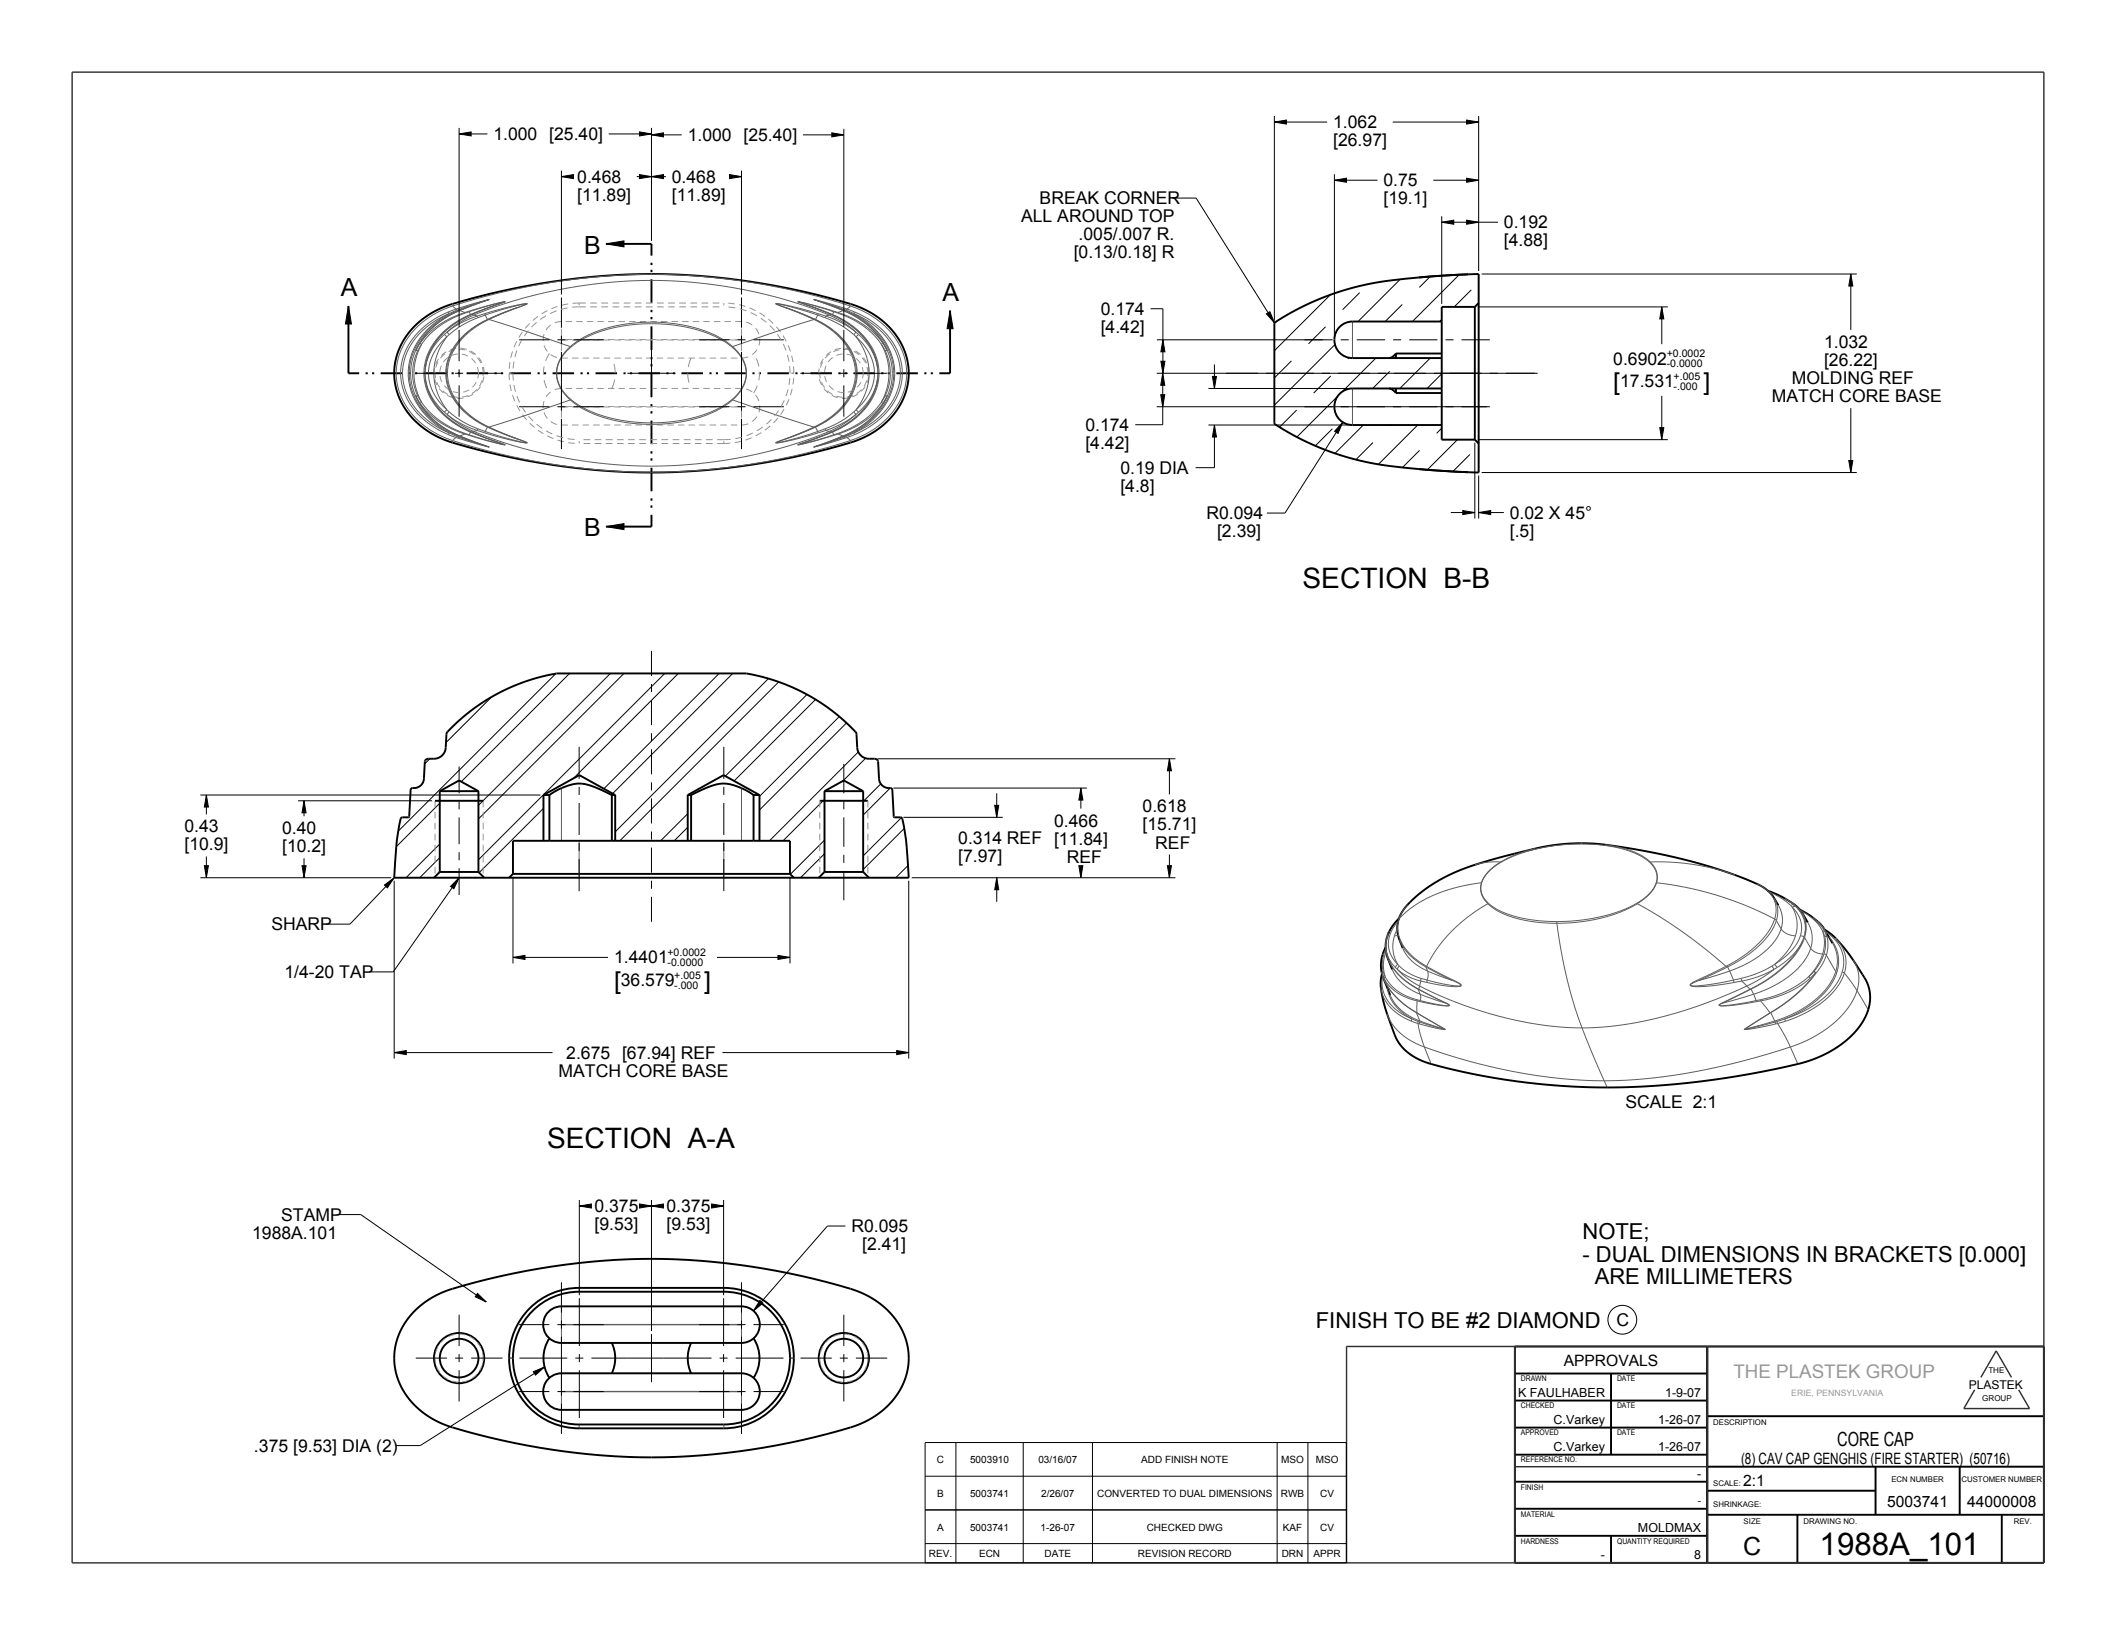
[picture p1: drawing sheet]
<svg xmlns="http://www.w3.org/2000/svg" width="559mm" height="432mm" viewBox="0 0 559 432" stroke-linecap="round" stroke-linejoin="round" font-family="sans-serif">
<defs><g id="words">
<text font-size="8.3" x="480.5" y="410.8">1988A_101</text>
<g font-size="7.4">
<text x="344" y="155.3">SECTION B-B</text>
<text x="144.5" y="303.2">SECTION A-A</text>
</g>
<g font-size="6.6">
<text x="154.3" y="66.9">B</text>
<text x="90" y="78.3">A</text>
<text x="248.9" y="79.5">A</text>
<text x="154.3" y="141.6">B</text>
<text x="460.4" y="410.8">C</text>
</g>
<g font-size="6.5">
<text x="426" y="103">[</text>
<text x="449.8" y="103">]</text>
<text x="162.1" y="261.1">[</text>
<text x="185.9" y="261.1">]</text>
</g>
<g font-size="5.8">
<text x="417.9" y="327.2">NOTE;</text>
<text x="417.9" y="333.2">- DUAL DIMENSIONS IN BRACKETS [0.000]</text>
<text x="421.1" y="339.1">ARE MILLIMETERS</text>
<text x="347.5" y="350.7">FINISH TO BE #2 DIAMOND</text>
</g>
<text font-size="5.2" x="485.2" y="381.8">CORE CAP</text>
<text font-size="5" fill="#989898" x="457.8" y="364">THE PLASTEK GROUP</text>
<g font-size="4.6">
<text x="352.1" y="33.8">1.062</text>
<text x="130.3" y="37">1.000 [25.40]</text>
<text x="181.6" y="37.2">1.000 [25.40]</text>
<text x="352.1" y="38.6">[26.97]</text>
<text x="152.4" y="48.2">0.468</text>
<text x="152.4" y="53">[11.89]</text>
<text x="177.4" y="48.2">0.468</text>
<text x="177.4" y="53">[11.89]</text>
<text x="274.5" y="53.9">BREAK CORNER</text>
<text x="365.4" y="49.2">0.75</text>
<text x="365.4" y="54">[19.1]</text>
<text x="269.7" y="58.7">ALL AROUND TOP</text>
<text x="284.8" y="63.4">.005/.007 R.</text>
<text x="397.2" y="60.3">0.192</text>
<text x="397.2" y="65">[4.88]</text>
<text x="283.6" y="68.2">[0.13/0.18] R</text>
<text x="290.7" y="83.1">0.174</text>
<text x="290.7" y="87.9">[4.42]</text>
<text x="481.7" y="91.9">1.032</text>
<text x="426" y="96.3">0.6902</text>
<text x="473.2" y="101.4">MOLDING REF</text>
<text x="481.7" y="96.7">[26.22]</text>
<text x="427.9" y="102.3">17.531</text>
<text x="467.9" y="106.2">MATCH CORE BASE</text>
<text x="286.6" y="113.8">0.174</text>
<text x="286.6" y="118.5">[4.42]</text>
<text x="295.9" y="125.1">0.19 DIA</text>
<text x="295.9" y="129.9">[4.8]</text>
<text x="318.6" y="137.1">R0.094</text>
<text x="398.7" y="137">0.02 X 45°</text>
<text x="321.4" y="141.9">[2.39]</text>
<text x="398.7" y="141.7">[.5]</text>
<text x="301.8" y="214.6">0.618</text>
<text x="48.7" y="219.8">0.43</text>
<text x="74.5" y="220.3">0.40</text>
<text x="278.4" y="218.3">0.466</text>
<text x="301.8" y="219.3">[15.71]</text>
<text x="48.7" y="224.6">[10.9]</text>
<text x="74.5" y="225.1">[10.2]</text>
<text x="253.1" y="222.9">0.314 REF [11.84]</text>
<text x="253.1" y="227.6">[7.97]</text>
<text x="281.7" y="227.8">REF</text>
<text x="305.1" y="224.1">REF</text>
<text x="71.7" y="245.6">SHARP</text>
<text x="162.1" y="254.4">1.4401</text>
<text x="75.1" y="258.3">1/4-20 TAP</text>
<text x="164" y="260.5">36.579</text>
<text x="149.5" y="279.6">2.675 [67.94] REF</text>
<text x="147.5" y="284.3">MATCH CORE BASE</text>
<text x="429.2" y="292.6">SCALE 2:1</text>
<text x="74.3" y="322.4">STAMP</text>
<text x="157" y="320.1">0.375</text>
<text x="176" y="320.1">0.375</text>
<text x="66.6" y="327.1">1988A.101</text>
<text x="157" y="324.9">[9.53]</text>
<text x="176" y="324.9">[9.53]</text>
<text x="224.9" y="325.4">R0.095</text>
<text x="227.7" y="330.1">[2.41]</text>
<text x="426.9" y="350.1">C</text>
<text x="67.1" y="383.4">.375 [9.53] DIA (2)</text>
</g>
<g font-size="4.1">
<text x="412.9" y="360.8">APPROVALS</text>
<text x="459.8" y="386.7">(8) CAV CAP GENGHIS (FIRE STARTER) (50716)</text>
<text x="460.4" y="392.5">2:1</text>
<text x="498.4" y="398.1">5003741</text>
<text x="519.5" y="398.1">44000008</text>
</g>
<g font-size="3.3">
<text x="400.9" y="368.9">K FAULHABER</text>
<text x="439.7" y="368.9">1-9-07</text>
<text x="410.3" y="376">C.Varkey</text>
<text x="437.9" y="376">1-26-07</text>
<text x="410.3" y="383.1">C.Varkey</text>
<text x="437.9" y="383.1">1-26-07</text>
<text x="448.2" y="390.3">-</text>
<text x="432.6" y="404.6">MOLDMAX</text>
<text x="422.8" y="411.7">-</text>
<text x="447.4" y="411.7">8</text>
</g>
<text font-size="3.2" x="519.9" y="366.7">PLASTEK</text>
<g font-size="2.8">
<text x="440.2" y="94.4">+0.0002</text>
<text x="440.2" y="96.9">-0.0000</text>
<text x="442" y="100.4">+.005</text>
<text x="442" y="103">-.000</text>
<text x="176.3" y="252.5">+0.0002</text>
<text x="176.3" y="255.1">-0.0000</text>
<text x="178.1" y="258.6">+.005</text>
<text x="178.1" y="261.1">-.000</text>
</g>
<g font-size="2.6">
<text x="247.4" y="386.4">C</text>
<text x="256.2" y="386.4">5003910</text>
<text x="274.2" y="386.4">03/16/07</text>
<text x="301.4" y="386.4">ADD FINISH NOTE</text>
<text x="338.3" y="386.4">MSO</text>
<text x="347.5" y="386.4">MSO</text>
<text x="247.5" y="395.3">B</text>
<text x="256.2" y="395.3">5003741</text>
<text x="275" y="395.3">2/26/07</text>
<text x="289.8" y="395.3">CONVERTED TO DUAL DIMENSIONS</text>
<text x="338.3" y="395.3">RWB</text>
<text x="348.6" y="395.3">CV</text>
<text x="448.4" y="397.2">-</text>
<text x="247.5" y="404.2">A</text>
<text x="256.2" y="404.2">5003741</text>
<text x="274.8" y="404.2">1-26-07</text>
<text x="302.8" y="404.2">CHECKED DWG</text>
<text x="338.8" y="404.2">KAF</text>
<text x="348.6" y="404.2">CV</text>
<text x="245.3" y="411.2">REV.</text>
<text x="258.5" y="411.2">ECN</text>
<text x="275.8" y="411.2">DATE</text>
<text x="300.5" y="411.2">REVISION RECORD</text>
<text x="338.5" y="411.2">DRN</text>
<text x="346.9" y="411.2">APPR</text>
</g>
<text font-size="2.3" fill="#989898" x="473.1" y="368.7">ERIE, PENNSYLVANIA</text>
<g font-size="2.1">
<text x="401.6" y="364.8">DRAWN</text>
<text x="427" y="364.8">DATE</text>
<text x="525.1" y="362.6">THE</text>
<text x="401.6" y="372">CHECKED</text>
<text x="427" y="372">DATE</text>
<text x="523.5" y="370">GROUP</text>
<text x="452.4" y="376.4">DESCRIPTION</text>
<text x="401.6" y="379.1">APPROVED</text>
<text x="427" y="379.1">DATE</text>
<text x="401.6" y="386.2">REFERENCE NO.</text>
<text x="401.6" y="393.4">FINISH</text>
<text x="452.4" y="392.5">SCALE:</text>
<text x="499.5" y="391.3">ECN NUMBER</text>
<text x="518" y="391.3">CUSTOMER NUMBER</text>
<text x="401.6" y="400.5">MATERIAL</text>
<text x="452.4" y="398.1">SHRINKAGE:</text>
<text x="401.6" y="407.7">HARDNESS</text>
<text x="427" y="407.7">QUANTITY REQUIRED</text>
<text x="460.5" y="402.4">SIZE</text>
<text x="476.2" y="402.4">DRAWING NO.</text>
<text x="531.8" y="402.4">REV.</text>
</g>
</g></defs>
<g fill="#000">
<path d="M121.2 35.4l3.2-.6v1.1zM168.9 34.8l3.1 .6-3.1 .5zM172 35.6l3.2-.5v1zM219.7 35.1l3.1 .5-3.1 .5zM336.5 32.2l3.2-.5v1.1zM387.3 31.7l3.2 .5-3.2 .6zM148.3 46.6l3.1-.5v1.1zM168.9 46.1l3.1 .5-3.1 .6zM172 46.6l3.2-.5v1.1zM192.6 46.1l3.2 .5-3.2 .6zM352.4 47.6l3.2-.5v1zM380.7 58.7l3.2-.5v1z"/>
<path d="M387.3 58.2l3.2 .5-3.2 .5zM387.3 47.1l3.2 .5-3.2 .5zM160 64.4l4.8-.8v1.6zM488.8 72.4l.5 3.1h-1.1zM92 80.8l.8 4.8h-1.6zM250.9 82l.8 4.8h-1.6zM307.1 98.6l.5 3.2h-1.1zM307.1 89.7l.5 3.2h-1zM306.6 95.4h1l-.5 3.2zM334.4 82.9l.9-.6 1.3 3zM438.8 81.1l.6 3.1h-1.1zM306.5 104.2h1.1l-.5 3.2z"/>
<path d="M320.2 99.4h1l-.5 3.2zM320.7 112.2l.5 3.2h-1zM354.6 111.5l-1.3 3-.9-.6zM438.3 112.9h1.1l-.6 3.2zM160 139.1l4.8-.8v1.6zM386.3 134.8l3.2 .6-3.2 .5zM390.5 135.4l3.2-.6v1.1zM488.2 121.6h1.1l-.5 3.2zM54.5 210l.5 3.1h-1zM80.3 211.5l.5 3.2h-1zM262.7 212.7h1.1l-.6 3.2zM285.4 208.1l.6 3.2h-1.1z"/>
<path d="M308.8 200.4l.6 3.2h-1.1zM54 228.6h1l-.5 3.2zM79.8 228.6h1l-.5 3.2zM101.5 233.7l2.6-1.9-1.8 2.7zM121.2 231.8l-1.3 2.9-.9-.6zM263.2 231.8l.6 3.2h-1.1zM284.9 228.6h1.1l-.6 3.2zM308.3 228.6h1.1l-.6 3.2zM135.5 252.9l3.1-.6v1.1zM205.4 252.3l3.2 .6-3.2 .5zM104.1 278l3.2-.5v1zM236.8 277.5l3.2 .5-3.2 .5z"/>
<path d="M153 318.5l3.2-.5v1zM168.9 318l3.1 .5-3.1 .5zM172 318.5l3.2-.5v1zM187.9 318l3.2 .5-3.2 .5zM126.1 341.6l2.3 2.2-2.9-1.3zM200.7 343.5l.8 .7-2.5 2zM140.8 362.3l3-1.3-2.4 2.2z"/>
</g>
<g fill="none" stroke="#000" stroke-width=".26">
<path d="M121.2 35.4l3.2-.6v1.1zM121.2 33.8v52.5M121.2 35.4h7.5M160.8 35.4h11.2M168.9 34.8l3.1 .6-3.1 .5zM172 35.6l3.2-.5v1zM172 33.8v29.8M172 35.6h8M212.1 35.6h10.7M219.7 35.1l3.1 .5-3.1 .5zM222.8 34v52.3M336.5 32.2l3.2-.5v1.1z"/>
<path d="M336.5 30.7v54M336.5 32.2h14M367.8 32.2h22.7M387.3 31.7l3.2 .5-3.2 .6zM390.5 30.7v40.9M148.3 46.6l3.1-.5v1.1zM148.3 45.1v32.7M148.3 46.6h2.6M168.2 46.6h7.6M168.9 46.1l3.1 .5-3.1 .6zM172 46.6l3.2-.5v1.1zM192.6 46.1l3.2 .5-3.2 .6z"/>
<path d="M193.2 46.6h2.6M195.8 45.1v32.7M309.5 52.3h6.4l20.7 33M352.4 47.6l3.2-.5v1zM352.4 46v42.9M352.4 47.6h11.4M378.5 47.6h12M380.7 58.7l3.2-.5v1zM380.7 57.1v23.2M380.7 58.7h14.9M387.3 58.2l3.2 .5-3.2 .5zM387.3 47.1l3.2 .5-3.2 .5z"/>
<path d="M160 64.4l4.8-.8v1.6zM351.3 77.9l-14.8 14.7M369.8 73.8l-11.2 11.1M385.4 72.6l-12.4 12.3M391.3 72.4h99.1M488.8 72.4l.5 3.1h-1.1zM488.8 72.4v14.7M92 80.8l.8 4.8h-1.6zM250.9 82l.8 4.8h-1.6zM303.8 81.5h3.3v17.1M305.5 98.6h99.8M305.5 89.7h43.8"/>
<path d="M306.6 95.4h1l-.5 3.2zM307.1 98.6l.5 3.2h-1.1zM307.1 98.6v13.6h-7.3M307.1 89.7l.5 3.2h-1zM320.2 99.4h1l-.5 3.2zM320.7 96.2v6.4M334.4 82.9l.9-.6 1.3 3zM352.5 91l-16 16M363.3 94.6l-8.8 8.8M377.7 94.6l-8 8M390.3 81.1h50.1M438.8 81.1l.6 3.1h-1.1z"/>
<path d="M438.8 81.1v9.8M305.5 107.4h87.1M306.5 104.2h1.1l-.5 3.2zM319.1 112.2h37.3M319.1 102.6h37.3M320.7 112.2l.5 3.2h-1zM320.7 112.2v11.3h-5M353.2 104.7l-10.7 10.7M354.6 111.5l-1.3 3-.9-.6zM354.6 111.5l-15.3 24h-4.7M360 112.2l-7.5 7.5M374.4 112.2l-10.4 10.4"/>
<path d="M384.9 116.1l-8 8M389.5 116.9v20.1M390.3 116.1h50.1M438.3 112.9h1.1l-.6 3.2zM438.8 104.5v11.6M488.8 107.8v17M160 139.1l4.8-.8v1.6zM383.1 135.4h6.4M386.3 134.8l3.2 .6-3.2 .5zM390.5 135.4l3.2-.6v1.1zM390.5 135.4h6.6M390.5 125.6v11.4"/>
<path d="M391.3 124.8h99.1M488.2 121.6h1.1l-.5 3.2zM146.8 177.9l-41.7 41.6M150.4 177.9l-28.6 28.5M161.2 177.9l-34.9 34.8M164.8 177.9l-38.5 38.4M175.6 177.9l-49.3 49.2M179.1 177.9l-27.7 27.7M189.9 177.9l-30.4 30.4M193.5 177.9l-31.7 31.7M202.9 179.2l-40.4 40.5M129.8 184.1l-12 12"/>
<path d="M205.6 180.1l-41.9 42M213.1 183.4l-21.5 21.6M215.4 184.7l-21.5 21.5M221.6 189.2l-21 21.1M223.5 190.9l-22.9 23M226.7 198.6l-23.5 23.5M52.9 210h89.8M54.5 210l.5 3.1h-1zM54.5 210v5.1M78.7 211.5h35.4M80.3 211.5l.5 3.2h-1zM80.3 211.5v4.1"/>
<path d="M113.5 200.4l-1.3 1.3M116.1 212.1l-11.4 11.5M143.5 213.5l-17 17M181.6 214.9l-7.1 7.2M181.6 218.5l-3.5 3.6M217.7 211.1l-10.9 11M228.6 200.3l-6 6M231.7 200.4h78.7M232.6 207l-4.7 4.7M235.1 208.1l-7.2 7.2M235.9 208.1h51.1M238.1 215.9l-10.2 10.1"/>
<path d="M238.6 215.9h26.2M238.8 218.8l-10.9 10.8M262.7 212.7h1.1l-.6 3.2zM263.2 209.5v6.4M285.4 208.1l.6 3.2h-1.1zM285.4 208.1v5.4M308.8 200.4l.6 3.2h-1.1zM308.8 200.4v9.4M52.9 231.8h50.4M54 228.6h1l-.5 3.2zM54.5 226.2v5.6M79.8 228.6h1l-.5 3.2z"/>
<path d="M80.3 226.7v5.1M101.5 233.7l2.6-1.9-1.8 2.7zM104.1 232.6v47M104.1 231.8l-11.7 12.3h-6.3M116.1 222.9l-8.9 8.9M116.1 226.5l-5.3 5.3M121.2 231.8l-1.3 2.9-.9-.6zM121.2 231.8l-17.4 24.9h-6.3M135.5 231.6v22.8M208.6 231.6v22.8M217.7 221.9l-9 9M217.7 225.5l-6.3 6.3"/>
<path d="M239.8 228.6l-3.2 3.2M240 232.6v47M240.8 231.8h69.6M263.2 231.8l.6 3.2h-1.1zM263.2 231.8v6.4M284.9 228.6h1.1l-.6 3.2zM285.4 229.4v2.4M308.3 228.6h1.1l-.6 3.2zM308.8 225.7v6.1M135.5 252.9l3.1-.6v1.1zM135.5 252.9h25.1M189.3 252.9h19.3"/>
<path d="M205.4 252.3l3.2 .6-3.2 .5zM104.1 278l3.2-.5v1zM104.1 278h41.8M190.8 278h49.2M236.8 277.5l3.2 .5-3.2 .5zM153 318.5l3.2-.5v1zM153 316.9v25.2M153 318.5h2.4M168.9 318l3.1 .5-3.1 .5zM170.1 318.5h4.3M172 318.5l3.2-.5v1zM172 316.9v34.6"/>
<path d="M187.9 318l3.2 .5-3.2 .5zM189.2 318.5h1.9M191.1 316.9v25.2M88.9 320.8h6.4l33.1 23M223.3 323.8h-4.8l-19.5 22.4M126.1 341.6l2.3 2.2-2.9-1.3zM200.7 343.5l.8 .7-2.5 2zM140.8 362.3l3-1.3-2.4 2.2zM143.8 361l-32.8 20.8h-6.4M244.3 389.9h111.3M244.3 398.8v13.9h111.3v-31.7h-111.3v17.8h111.3M252.4 381v31.7"/>
<path d="M270.2 381v31.7M288.5 381v31.7M337.3 381v31.7M345.4 381v31.7M244.3 407.7h111.3"/>
<circle cx="428.4" cy="348.5" r="3.8"/>
</g>
<g fill="none" stroke="#000" stroke-width=".51">
<path d="M160 64.4h12v3.1M172 69.4v.6M172 71.3v.6M172 73.7v6.3M374.7 73.3a78.2 78.2 0 0 0-32.1 8.4l-4.7 2.7-1.4 1 .1 26.5a73.1 73.1 0 0 0 36.5 11.8l1.6 .2M387.8 72.5l-13.1 .8M387.8 72.5l2.7-.1v52.4l-2.7-.1M92 80.8v17.8h2.9M96.6 98.6h.5M98.3 98.6h.5M100.5 98.6h5.7M107.9 98.6h.6"/>
<path d="M109.6 86a23.7 23.7 0 0 1 9.9-5.7 177.7 177.7 0 0 1 107.5 .8 19.5 19.5 0 0 1 13 17.5 19.3 19.3 0 0 1-12.4 17.2 171.1 171.1 0 0 1-36.1 7.9 178.3 178.3 0 0 1-74.4-7.7 19.5 19.5 0 0 1-13-17.4 17.7 17.7 0 0 1 5.5-12.6zM109.6 98.6h.6M111.9 98.6h5.7M119.3 98.6h.5M121 98.6h.5M123.2 98.6h5.7M130.6 98.6h.6M132.3 98.6h.6M134.6 98.6h5.6M142 98.6h.5M143.7 98.6h.5M145.9 98.6h5.7"/>
<path d="M153.3 98.6h.6M155 98.6h.6M157.3 98.6h5.6M164.6 98.6h.6M166.4 98.6h.5M168.6 98.6h5.7M172 81.8v.7M172 83.7v.6M172 86.2v6.2M172 94.3v.6M172 96.1v.7M172 98.6v6.3"/>
<path d="M176 98.6h.6M177.7 98.6h.6M180 98.6h5.6M187.3 98.6h.6M189.1 98.6h.5M191.3 98.6h5.7M198.7 98.6h.6M200.4 98.6h.6M202.7 98.6h5.6M210 98.6h.6M211.7 98.6h.6M214 98.6h5.7"/>
<path d="M221.4 98.6h.6M223.1 98.6h.6M225.4 98.6h5.6M232.7 98.6h.6M234.4 98.6h.6M236.7 98.6h5.7M244.1 98.6h.6M245.8 98.6h.6M250.9 82v16.6h-2.8M389.5 81.1h-8.8v3.8h-23.5a4.8 4.8 0 0 0-4.8 4.8 4.8 4.8 0 0 0 4.8 4.9h23.5v8h-23.5a4.8 4.8 0 0 0-4.8 4.8 4.8 4.8 0 0 0 4.8 4.8h23.5v3.9h8.8M389.5 81.1v35M390.5 80l-1 1.1"/>
<path d="M172 106.7v.6M172 108.6v.6M172 111.1v6.2M172 119.2v.6M389.5 116.1l1 1M172 136v3.1h-12M172 121v.7M172 123.5v6.2M172 131.6v.6M172 133.5v.6M374.7 123.9l13.1 .8M119.6 191.8a51.6 51.6 0 0 1 27.4-13.9h50.1a50 50 0 0 1 29.1 15.8l.2 3.8a3.1 3.1 0 0 0 3.1 2.9h1.7l.6 .5 .4 4.9 .2 .9 1 1.1 1.9 .3 .3 .4 .4 7.2 2.1 .3a41.5 41.5 0 0 1 1.6 11.3l.3 4.5h-135.9a72.9 72.9 0 0 1 1.8-15.7l.3-.2h1.6l.2-.2 .5-7.2 .3-.4 1.8-.3 1.1-1.1 .2-.9 .4-4.9 .6-.5h1.7a3.1 3.1 0 0 0 3.1-2.9l.3-3.9z"/>
<path d="M114.9 211.5h12.7M116.1 208.9v21.4M116.1 208.9l5.1-2.8 5.1 2.8M116.1 208.9h10.2M126.3 208.9v21.4M143.5 210v12.1M143.5 210l9.5-5.3 9.5 5.3M143.5 210h1.6M161.6 210h.9M162.5 210v12.1M181.6 210h.9M181.6 210v12.1"/>
<path d="M181.6 210l9.5-5.3 9.5 5.3M199 210h1.6M200.6 210v12.1M216.5 211.5h12.7M217.7 208.9h10.2M217.7 208.9l5.1-2.8 5.1 2.8M217.7 208.9v21.4M227.9 208.9v21.4M116.1 230.3h10.2M116.1 230.3l-1.5 1.5M126.3 230.3l1.6 1.5M135.5 230.8h73.1"/>
<path d="M135.5 230.8l-1.1 1M145.1 222.1h-9.6v8.7M161.6 222.1h20.9M199 222.1h9.6v8.7M208.6 230.8l1 1M217.7 230.3h10.2M217.7 230.3l-1.5 1.5M227.9 230.3l1.6 1.5M371.8 238.9a8.6 8.6 0 0 0-2.2 9.4l.9 2.1M458.1 231.1a159.5 159.5 0 0 0-38.7-8.4 53.2 53.2 0 0 0-14.1 1.4l-6.6 1.7a81.7 81.7 0 0 0-18.7 6.7 35.2 35.2 0 0 0-8.3 6.5M458.1 231.1h.1M458.1 231.1l6.1 2.4a9.6 9.6 0 0 1 4.4 3.8l1 1.8"/>
<path d="M466.9 235.2l2.6 1.1 2.7 1.5M472.2 237.8l2.3 1.6 1.5 1.9M472.2 237.8h.1M364.9 257l2.2 5.8M364.9 257h.1M365 257.2l-.4 1.8 .1 1.9M365.9 250.2a9.8 9.8 0 0 0-1 6.8M366.1 248.4l-.1 2.6 .6 2.5M366.1 248.4h.1M366.6 253.4l1.1 2.6M366.6 246.5l-.5 1.9M366.7 246.3l-.1 .2"/>
<path d="M366.7 246.3h.1M369.4 242.6l-1.6 1.9-1.1 1.8M475.3 240.2l2.3 1.3 2.6 2M476 241.2v.1M476 241.3l1.4 2.3M480.2 243.5h.1M480.2 243.5l1.3 1.5 2.5 4.1M481.8 245.5l3 2.3M484.9 247.9a53.5 53.5 0 0 1 8.5 12.4 12.1 12.1 0 0 1-3.2 11.8 29.4 29.4 0 0 1-15.4 8.9 202.1 202.1 0 0 1-77.5 4.1 117.7 117.7 0 0 1-22.2-5.1l-1.8-1-1.6-1.1-1.4-1.3-1.1-1.6a57.9 57.9 0 0 1-4.5-14.1M364.7 260.9h.1M109.6 346.1a23.7 23.7 0 0 1 9.9-5.7 177.8 177.8 0 0 1 107.5 .8 19.5 19.5 0 0 1 13 17.5 19.3 19.3 0 0 1-12.4 17.2 171.1 171.1 0 0 1-36.1 7.9 178.7 178.7 0 0 1-74.4-7.7 19.5 19.5 0 0 1-13-17.4 17.7 17.7 0 0 1 5.5-12.6zM139.9 345.5a18.5 18.5 0 0 1 13-5.4h38.2a18.5 18.5 0 0 1 18.5 18.6 18.5 18.5 0 0 1-18.5 18.5h-38.2a18.6 18.6 0 0 1-17.1-11.5 18.6 18.6 0 0 1 4.1-20.2z"/>
<path d="M140 346.8a17.4 17.4 0 0 1 12.9-5.7h38.2a17.5 17.5 0 0 1 17.5 17.6 17.5 17.5 0 0 1-17.5 17.5h-38.2a17.5 17.5 0 0 1-16-10.5 17.5 17.5 0 0 1 3.1-18.9zM400 355.6h139.8v57.1h-139.8zM450.8 355.6v57.1M400 377h50.8M400 369.9h50.8M400 362.7h50.8M425.4 362.7v21.5M450.8 374h89M400 398.5h50.8M400 391.3h50.8M400 384.2h50.8M450.8 393.7h44.5"/>
<path d="M450.8 387.3h89M495.3 387.3v12.7M517.5 387.3v12.7M400 405.6h50.8M425.4 405.6v7.1M450.8 400h89M474.7 400v12.7M528.6 400v12.7"/>
<circle cx="121.2" cy="358.7" r="6.6"/>
<circle cx="121.2" cy="358.7" r="5.1"/>
<circle cx="222.8" cy="358.7" r="6.6"/>
<circle cx="222.8" cy="358.7" r="5.1"/>
</g>
<path d="M336.5 99.8l24.8-24.8M336.5 85.4l.6-.6M365.8 84.9l11.9-11.9M380.2 84.9l.5-.5M384 81.1l6.5-6.5M337.9 112.8l18.3-18.3M347.4 117.7l6.6-6.6M362.5 102.6l8-8M376.9 102.6l3.8-3.9M358.1 121.4l9.1-9.2M370.4 123.5l10.3-10.4M383.7 124.5l6.8-6.8" fill="none" stroke="#000" stroke-width=".26" stroke-dasharray="6.4 6.4" stroke-linecap="butt"/>
<path d="M19 19.1h520.8v393.6h-520.8zM355.6 355.6h184.1M355.6 355.6v57.1M400 355.6v57.1M450.8 355.6v57.1M521.5 367.1l-2.9 4.9h17.4l-2.9-4.9M523.1 363.8l4.1-7 4 7M400 387.4h50.8" fill="none" stroke="#313131" stroke-width=".38"/>
<g fill="none" stroke="#5d5d5d" stroke-width=".26">
<path d="M129.1 79.1l-8 2.7M129.1 79.1l-2.2 .8a34.6 34.6 0 0 0-12 5.6 16 16 0 0 0-6 17.8 21.2 21.2 0 0 0 13.8 12.5l6.4 2.2M129.1 79.1l-7.7 2.9M129.1 79.1h.1M129.1 79.1l-8.1 2.3M215 79.1l8.1 2.3M215 79.1h.1M215 79.1l7.7 2.9M215 79.1l8 2.7M215 79.1l2.2 .8a34.6 34.6 0 0 1 11.9 5.6 16 16 0 0 1 6.1 17.8 21.2 21.2 0 0 1-13.8 12.5l-6.4 2.2M109.8 92.5l-1 3-.4 3.1 .4 3.1 1 3M109.8 92.5l.5 .2"/>
<path d="M109.8 92.5h.1M110.3 92.7a13.8 13.8 0 0 0 0 11.8M110.9 90.7l-1.1 1.8M110.9 90.7l.5 .2M111.4 90.9l-1.1 1.8M111.4 90.9a15.6 15.6 0 0 0 0 15.4M112.2 97.4v2.3M112.2 97.4h.1M112.2 99.7a17.7 17.7 0 0 0 10.5 13.5l1.6 .8M112.3 97.4v2.3M112.3 99.7h-.1M112.3 99.7a18 18 0 0 0 10.9 13.8l1.1 .5"/>
<path d="M112.3 99.7a14.5 14.5 0 0 0 5.1 9.1M117.4 88.3a14.5 14.5 0 0 0-5.1 9.1M117.4 88.3l.6 .7M118 89a15.2 15.2 0 0 0 0 19.2M118 89a12 12 0 0 0-4.5 12.3 14.4 14.4 0 0 0 4.5 6.9M118 87.7l-.6 .6M118 87.7l.6 .7M118.4 82.4a19.3 19.3 0 0 0-12.5 14.3 16.5 16.5 0 0 0 8.3 15.8l4.2 2.3M118.4 82.4l.2 .4M118.6 88.4l-.6 .6M118.6 82.8a18.5 18.5 0 0 0-10.8 15.8 18.4 18.4 0 0 0 10.8 15.8M118.6 82.8a19 19 0 0 0-12 13.2 15.7 15.7 0 0 0 7.3 15.7l2.3 1.5 2.4 1.2"/>
<path d="M119.5 80.3l.1 .5M119.6 80.8a169.2 169.2 0 0 1 104.9 0M119.6 80.8a20.6 20.6 0 0 0-14.7 14.9 17.4 17.4 0 0 0 8.4 17.6l2.9 1.7 3.4 1.4M119.6 80.8l.9 .8M120.5 81.6l-2.1 .8M120.5 81.6l.1 .3M120.6 81.9l-2 .9M121 81.4l-.5 .2M121 81.4l.1 .4M121.1 81.8l.1 .3M121.1 81.8l-.5 .1M121.2 82.1a20.9 20.9 0 0 0-11.4 10.4"/>
<path d="M121.3 82.1h-.1M121.3 82.1a21.1 21.1 0 0 0-11.5 10.4M121.4 82l-.2 .1M121.4 82h.1M121.4 82l-.1 .1M121.4 82l1.4 .5M122.8 82.5a22.6 22.6 0 0 0-11.9 8.2M122.8 82.5v.2M122.8 82.7a22.3 22.3 0 0 0-11.4 8.2M123.9 82.2l-1.1 .3M123.9 82.2v.1M123.9 82.3l.4 .9"/>
<path d="M123.9 82.3l-1.1 .4M124.3 83.2a18.9 18.9 0 0 0-11.9 13.3l-.2 .9M124.3 83.2h.1M124.3 83.2a18.7 18.7 0 0 0-11.9 13.6l-.1 .6M124.5 83.1l-.2 .1M124.5 83.1h.1M124.6 83.1l.5 .1M124.6 83.1l-.3 .1M125.1 83.2l.9 .3M125.1 83.2a124.8 124.8 0 0 1 93.9 0M125.1 83.2l-3.8 2-3.3 2.5M126 83.5a24.8 24.8 0 0 0-8 4.2"/>
<path d="M126 83.5l.1 .4M126.1 83.9a24.1 24.1 0 0 0-7.5 4.5M128 82.8l-2 .7M128 82.8l.1 .4M128.1 83.2l.7 1.2M128.1 83.2l-2 .7M128.8 84.4l.1 .1M128.8 84.4a17.6 17.6 0 0 0-10.8 12.4 14.4 14.4 0 0 0 6.7 13.6l4.1 2.3M128.9 84.5a17.6 17.6 0 0 0-10.6 12.4 14.3 14.3 0 0 0 6.5 13.3l4.1 2.5M129 84.3l-.2 .1M129 84.3l.1 .1M129.1 84.4l-.2 .1"/>
<path d="M129.1 84.4l21.5 7.1M132.5 80l-8 3.1M132.5 80l-3.2 1.1a31.3 31.3 0 0 0-12.1 6.4 14 14 0 0 0-3.6 17.6 22.1 22.1 0 0 0 12.7 9.8l6.2 2.2M132.5 80h.1M132.5 80l.9-.3-4.2 1-5.3 1.6M132.5 80l-7.9 3.1M132.5 80l.9-.3-3.8 .8-5.7 1.7M136.7 81.2l-3.2 1.2a28.2 28.2 0 0 0-11.9 7.1 12.8 12.8 0 0 0 .5 18.7 29.2 29.2 0 0 0 11.6 6.7l3 1.1M136.7 81.2h.1M136.7 81.2l2.5-1-4.6 1-6.5 2M136.7 81.2l-7.7 3.1M136.8 81.2l-7.7 3.2"/>
<path d="M136.8 81.2l2.4-1-4.5 .8-6.7 1.8M150.6 91.5a29 29 0 0 1 16.5-6.2 38.2 38.2 0 0 1 24.7 4.9l1.7 1.3M150.6 91.5a8.5 8.5 0 0 0-2.8 10.5l1.2 1.9 1.6 1.7M150.6 91.5l.1 .2M150.7 91.7l1.1-.9a36.7 36.7 0 0 1 22.4-5.3 33.6 33.6 0 0 1 18.2 5.4l.9 .8M150.7 91.7a8.3 8.3 0 0 0-3.1 9.8 10.9 10.9 0 0 0 3.1 4M193.3 91.7a8.3 8.3 0 0 1 3.1 9.8 10.9 10.9 0 0 1-3.1 4M193.5 91.5a8.5 8.5 0 0 1 2.8 10.5l-1.2 1.9-1.6 1.7M193.5 91.5l-.2 .2M207.3 81.2l-2.4-1 4.5 .8 6.6 1.8M207.3 81.2l7.7 3.2M207.4 81.2l3.2 1.2a28.2 28.2 0 0 1 11.9 7.1 12.8 12.8 0 0 1-.5 18.7 29.2 29.2 0 0 1-11.6 6.7l-3 1.1"/>
<path d="M207.4 81.2l-2.5-1 4.6 1 6.5 2M207.4 81.2h-.1M207.4 81.2l7.7 3.1M211.6 80l7.9 3.1M211.6 80l-.9-.3 3.8 .8 5.7 1.7M211.6 80l-.9-.3 4.2 1 5.3 1.6M211.6 80l3.1 1.1a31.3 31.3 0 0 1 12.2 6.4 14 14 0 0 1 3.5 17.6 22.1 22.1 0 0 1-12.6 9.8l-6.2 2.2M211.6 80l8 3.1M211.6 80h.1M215 84.4l-21.5 7.1M215 84.4l.2 .1M215.1 84.3l.2 .1"/>
<path d="M215.1 84.3l-.1 .1M215.2 84.5a17.6 17.6 0 0 1 10.6 12.4 14.3 14.3 0 0 1-6.5 13.3l-4.1 2.5M215.3 84.4l-.1 .1M215.3 84.4a17.6 17.6 0 0 1 10.8 12.4 14.4 14.4 0 0 1-6.8 13.6l-4 2.3M216 83.2l1.9 .7M216 83.2l-.7 1.2M216 82.8l2 .7M216 82.8v.4M217.9 83.9a24.1 24.1 0 0 1 7.6 4.5M218 83.5h.1a24.8 24.8 0 0 1 7.9 4.2M218 83.5l-.1 .4M219 83.2l-1 .3"/>
<path d="M219 83.2l3.8 2 3.2 2.5M219.5 83.1l.3 .1M219.5 83.1h.1M219.5 83.1l-.5 .1M219.8 83.2a18.7 18.7 0 0 1 11.9 13.6l.1 .6M219.8 83.2h.1M219.8 83.2a18.9 18.9 0 0 1 11.9 13.3l.1 .9M220.2 82.3l1 .4M220.2 82.3l-.4 .9M220.2 82.2l1.1 .3M220.2 82.2v.1M221.2 82.7a22.3 22.3 0 0 1 11.5 8.2"/>
<path d="M221.3 82.5a22.6 22.6 0 0 1 11.8 8.2M221.3 82.5l-.1 .2M222.7 82l-1.4 .5M222.7 82h.1M222.7 82l.1 .1M222.8 82.1h.1M222.8 82.1a21.1 21.1 0 0 1 11.4 10.4M222.8 82.1a20.9 20.9 0 0 1 11.5 10.4M223 81.8l.5 .1M223 81.8l-.2 .3M223.1 81.4l.5 .2M223.1 81.4l-.1 .4"/>
<path d="M223.5 81.9l1.9 .9M223.6 81.6l2.1 .8M223.6 81.6l-.1 .3M224.5 80.8a20.6 20.6 0 0 1 14.7 14.9 17.4 17.4 0 0 1-8.4 17.6l-2.9 1.7-3.4 1.4M224.5 80.8l-.9 .8M224.6 80.3l-.1 .5M225.4 82.8a18.5 18.5 0 0 1 10.9 15.8 18.4 18.4 0 0 1-10.9 15.8M225.4 82.8a19 19 0 0 1 12.1 13.2 15.7 15.7 0 0 1-7.3 15.7l-2.3 1.5-2.5 1.2M225.5 88.4l.6 .6M225.7 82.4a19.3 19.3 0 0 1 12.5 14.3 16.5 16.5 0 0 1-8.3 15.8l-4.2 2.3M225.7 82.4l-.3 .4M226 87.7l.7 .6"/>
<path d="M226 87.7l-.5 .7M226.1 89a15.2 15.2 0 0 1 0 19.2M226.1 89a12 12 0 0 1 4.5 12.3 14.4 14.4 0 0 1-4.5 6.9M226.7 88.3a14.5 14.5 0 0 1 5.1 9.1M226.7 88.3l-.6 .7M231.8 99.7a14.5 14.5 0 0 1-5.1 9.1M231.8 97.4v2.3M231.8 99.7a18 18 0 0 1-10.9 13.8l-1.1 .5M231.8 99.7h.1M231.8 97.4h.1M231.8 99.7a17.7 17.7 0 0 1-10.4 13.5l-1.6 .8M232.7 90.9l1.1 1.8"/>
<path d="M232.7 90.9a15.6 15.6 0 0 1 0 15.4M233.1 90.7l1.1 1.8M233.1 90.7l-.4 .2M233.8 92.7a13.8 13.8 0 0 1 0 11.8M234.2 92.5h.1M234.2 92.5l-.4 .2M234.3 92.5l1 3 .3 3.1-.3 3.1-1 3M234.3 92.5l-.5 .2M357.2 84.9v9.7M380.7 98.6h9.8M380.7 98.5h9.8M109.8 104.7a20.9 20.9 0 0 0 11.4 10.4"/>
<path d="M109.8 104.7h.1M109.8 104.7l1.1 1.8M109.8 104.7a20.9 20.9 0 0 0 11.5 10.4M110.3 104.5l-.5 .2M110.3 104.5l1.1 1.8M110.9 106.5a22.4 22.4 0 0 0 11.9 8.1M111.4 106.3l-.5 .2M111.4 106.3a22.3 22.3 0 0 0 11.4 8.2M117.4 108.8l.6 .6M118 108.2l.6 .6M118 108.2l-.6 .6M118 109.4a24.8 24.8 0 0 0 8 4.3"/>
<path d="M118 109.4l3.3 2.6 3.8 1.9M118.4 114.8l2.1 .8M118.6 108.8l-.6 .6M118.6 108.8a24.1 24.1 0 0 0 7.5 4.4M118.6 114.4l2 .8M118.6 114.4l-.2 .4M119.6 116.4a169.2 169.2 0 0 0 104.9 0M119.6 116.4l-.1 .5M120.5 115.6l-.9 .8M120.5 115.6l.5 .1M120.6 115.2l.5 .2M120.6 115.2l-.1 .4"/>
<path d="M121 115.7l8.1 2.3M121.1 115.4l8 2.6M121.1 115.4l-.1 .3M121.2 115.1h.2M121.2 115.1h.1M121.2 115.1l-.1 .3M121.3 115.1h.1M121.4 115.1l7.7 2.9M121.4 115.1h.1M122.8 114.6l-1.4 .5M122.8 114.6l1.1 .4M122.8 114.5l1.1 .3"/>
<path d="M122.8 114.5v.1M123.9 115l5.7 1.6 3.8 .9-.9-.4M123.9 114.8l5.3 1.7 4.2 1-.9-.4M123.9 114.8v.2M124.3 114l.2 .1M124.3 114l-.4 .8M124.3 114h.1M124.3 114l.3 .1M124.5 114.1l8 3M124.6 114.1l7.9 3M124.6 114.1h-.1M125.1 113.9l-.5 .2"/>
<path d="M125.1 113.9a124.8 124.8 0 0 0 93.9 0M126 113.7l2 .6M126 113.7l-.9 .2M126.1 113.2l2 .8M126.1 113.2l-.1 .5M128 114.3l7.1 2 4.1 .7-2.4-1.1M128.1 114l6.5 2 4.6 .9-2.5-.9M128.1 114l-.1 .3M128.8 112.7l.2 .1M128.8 112.7l-.7 1.3M128.9 112.7l.2 .1M128.9 112.7h-.1"/>
<path d="M129 112.8l7.7 3.2M129.1 118h.1M129.1 112.8l7.7 3.1M129.1 112.8h-.1M132.5 117.1h.1M136.8 115.9l-.1 .1M150.6 105.6a29 29 0 0 0 16.5 6.2 38.2 38.2 0 0 0 24.7-4.9l1.7-1.3M150.6 105.6l-21.5 7.2M150.7 105.5l1.1 .8a36.7 36.7 0 0 0 22.4 5.3 33.6 33.6 0 0 0 18.2-5.4l.9-.7M150.7 105.5l-.1 .1M193.3 105.5l.2 .1M193.5 105.6l21.5 7.2"/>
<path d="M207.3 115.9l.1 .1M211.6 117.1h.1M215 112.8l-7.7 3.1M215 112.8h.1M215 118h.1M215.1 112.8l-7.7 3.2M215.2 112.7l-.2 .1M215.2 112.7h.1M215.3 112.7l-.2 .1M215.3 112.7l.7 1.3M216 114v.3M216 114l-6.5 2-4.6 .9 2.5-.9"/>
<path d="M216 114.3l-7.1 2-4 .7 2.4-1.1M217.9 113.2l-1.9 .8M217.9 113.2l.1 .5M218 113.7l1 .2M218 113.7l-2 .6M219 113.9l.5 .2M219.5 114.1l-7.9 3M219.5 114.1h.1M219.6 114.1l-8 3M219.8 114l-.3 .1M219.8 114h.1M219.8 114l.4 .8"/>
<path d="M220.2 114.8l-5.3 1.7-4.2 1 .9-.4M220.2 114.8v.2M220.2 115l-5.7 1.6-3.8 .9 .9-.4M221.2 114.5l-1 .3M221.2 114.5l.1 .1M221.3 114.6l-1.1 .4M221.3 114.6l1.4 .5M222.7 115.1l-7.7 2.9M222.7 115.1h.1M222.8 115.1h-.1M222.8 115.1h.1M222.8 115.1l.2 .3"/>
<path d="M223 115.4l-8 2.6M223 115.4l.1 .3M223.1 115.7l-8.1 2.3M223.5 115.2l-.5 .2M223.5 115.2l.1 .4M223.6 115.6l-.5 .1M223.6 115.6l.9 .8M224.5 116.4l.1 .5M225.4 114.4l-1.9 .8M225.4 114.4l.3 .4M225.5 108.8l.5 .6M225.5 108.8a24.1 24.1 0 0 1-7.6 4.4"/>
<path d="M225.7 114.8l-2.1 .8M226 109.4l-3.2 2.6-3.8 1.9M226 109.4a24.8 24.8 0 0 1-8 4.3M226.1 108.2l-.6 .6M226.1 108.2l.6 .6M226.7 108.8l-.7 .6M232.7 106.3a22.3 22.3 0 0 1-11.5 8.2M232.7 106.3l.4 .2M233.1 106.5a22.4 22.4 0 0 1-11.8 8.1M233.8 104.5l-1.1 1.8M233.8 104.5l.5 .2M233.8 104.5l.4 .2"/>
<path d="M234.2 104.7l-1.1 1.8M234.2 104.7a20.9 20.9 0 0 1-11.4 10.4M234.3 104.7a20.9 20.9 0 0 1-11.5 10.4M234.3 104.7h-.1M357.2 102.6v9.6M148.3 208.1v14M195.8 208.1v14M152.9 222.1v9.7M191.1 222.1v9.7M371 239.7l-.9 1.5-.7 1.5M371 239.7h.1M371.7 239l-.6 .7"/>
<path d="M391.2 233.1a36.1 36.1 0 0 0-20.9 8.7l-.9 .9M391.2 233.1a5.3 5.3 0 0 0 1.7 5.6M391.3 233.1h-.1M391.3 233.1h.1M391.3 233.1a5.1 5.1 0 0 0 1.8 5.4M392.9 238.7a39.2 39.2 0 0 0-16.2 16.5M392.9 238.7l2.2 1.6a31.1 31.1 0 0 0 16 3.5M393.1 238.5l-.2 .2M393.1 238.5l1.6 1.3a31.9 31.9 0 0 0 16.5 3.6M396.3 227.6l-3.5 .1-3.3 .7M396.3 227.6l-2.5 1.9a8.5 8.5 0 0 0-2.6 3.6M396.3 227.6l.1 .1"/>
<path d="M396.4 227.7l-2.6 1.9a8.2 8.2 0 0 0-2.5 3.5M405.3 224.2l-.5 .1a31.7 31.7 0 0 0-8.5 3.3M417.5 222.9a43.9 43.9 0 0 0-21.1 4.8M417.5 222.9a31.8 31.8 0 0 1 16.5 3.6l1.6 1.2M417.7 222.7l-.2 .2M423.9 223.1h.1M423.9 223.1h.4a20.5 20.5 0 0 1 11.5 4.5M432.3 238.5l.1 .2M432.3 238.5a43.9 43.9 0 0 1-21.1 4.9M432.4 238.7a126.3 126.3 0 0 1 23.4 16.5M432.4 238.7a42 42 0 0 1-21.3 5.1M435.6 227.7l.6 .6a4.9 4.9 0 0 1 1.2 4.8"/>
<path d="M435.8 227.6l-.2 .1M435.8 227.6l.1 .2a5.2 5.2 0 0 1 1.6 5.3M435.8 227.6a60.1 60.1 0 0 1 22.3 3.5M437.4 233.1h.1M437.4 233.1a10.6 10.6 0 0 1-5.1 5.4M437.5 233.1a11.1 11.1 0 0 1-5.1 5.6M437.5 233.1a88.6 88.6 0 0 1 31.2 9.6M464.2 233.5l2.6 1.8 1.6 2 .4 1.3 .2 1.3-.3 2.8M467.2 235.5a17.6 17.6 0 0 1 5.7 3.6M467.2 235.4h-.2M468.6 237.3h.1M468.6 237.3l.5 1.3 .3 1.4v1.5l-.3 1.6"/>
<path d="M469.6 239.1l.7 1.4 .4 1.6v1.6l-.3 1.6M471.6 237.4l2.2 1.6M472.2 237.8l1.6 1.2M472.9 239.1l.4 .5M473.2 238.4a7.9 7.9 0 0 1 2.8 2.9M473.3 239.6l.1 .1a9.2 9.2 0 0 1 .8 7.4M473.3 239.6a7.3 7.3 0 0 1 2.2 7.5M473.8 239l.4 .5M473.8 239l-.9 .1M474.2 239.5l-.9 .1M474.2 239.5a7.8 7.8 0 0 1 2.4 7M364.9 257h.1"/>
<path d="M364.9 256.9v.1M364.9 257l.5 1.5M364.9 257l.6 1.4M365.1 257.8v.1a9.6 9.6 0 0 0 5.5 10.1l2.3 1.1M365.3 256.6l-.4 .4M365.3 256.6l-.4 .3M365.3 256.6l.5 1.4M365.4 258.5a19.5 19.5 0 0 0 8.6 8.9M365.4 258.5a19.7 19.7 0 0 0 8.6 8.9M365.5 251.9l-.4 .2M365.5 251.9a8.8 8.8 0 0 0-.2 4.7M365.5 258.4l.7 1.1a13.2 13.2 0 0 0 8 4.8"/>
<path d="M365.8 251.9l-.5 3.1 .5 3M365.8 258l.3 .5a12.6 12.6 0 0 0 8.1 5.5M365.8 258l-.3 .4M365.9 250.7l-.4 1.2M366 251.3l-.2 .6M366.1 248.4a8.7 8.7 0 0 0 .5 5M366.1 248.4a8 8 0 0 0 2.4 7.1M366.1 248.3v.1M366.1 251.9h-.3M366.3 247.5l-.2 .8M366.3 247.4v.1M366.3 247.4h.1"/>
<path d="M366.6 253.4a16.4 16.4 0 0 0 7.9 7.8M366.6 253.4h.1a16.5 16.5 0 0 0 7.8 7.7M366.7 246.3l-.4 1.1M367 247.1l-.7 .3M367 247.1a7.3 7.3 0 0 0 2.1 7.6M367.7 256a12.6 12.6 0 0 0 7.3 6.6M368.3 247.1a9.2 9.2 0 0 0 .8 7.6M368.5 255.5l.5 .5M369 245.3l-.7 1.8M369 256a14.4 14.4 0 0 0 6.2 3.1M369 256l2.6 2.4 3.3 2M369.1 254.7l.4 .4"/>
<path d="M369.1 254.7l-.6 .8M369.2 247l-.9 .1M369.2 243.3a10.6 10.6 0 0 0-2.2 3.8M369.4 242.7v.1a9.3 9.3 0 0 0 3.4 9.5l1.5 1.4 2.2 1.4M369.4 242.7l-.1 .1M369.5 255.1l-.5 .9M369.5 255.1a13.8 13.8 0 0 0 5.8 3.3M369.6 248.4a14.7 14.7 0 0 0 6.9 7M370.5 250.4a11.8 11.8 0 0 0 6.5 6M375.2 259.1l1.7 .4M375.2 259.1l-.3 1.3M375.3 258.4l-.1 .7"/>
<path d="M375.3 258.4l1.6 .4M376.5 255.1l.2 .1M376.5 255.1v.3M376.5 255.4l.2 .1M376.5 255.4l.5 1M376.7 255.2l6.8 3.5M376.7 255.2v.3M376.7 255.5l6.8 3.4M376.9 258.8l6 1.4 2.1 .2 .8-.2-.5-.4-1.8-.9M376.9 258.8v.7M377 256.4a3.4 3.4 0 0 1-.1 2.4M377 256.4l6.5 2.5"/>
<path d="M383.5 258.7l2 1 .4 .6-1 .3-2.2-.1-5.8-1M383.5 258.7v.2M411.1 243.8a121.9 121.9 0 0 0 6.7 27.7M411.2 243.4l-.1 .4M448.5 258.7l-1.8 1-.3 .6 1 .3 2.8-.1 7.7-1M448.5 258.7l.2 .2M455.8 255.2l-7.3 3.5M455.8 255.2l.2 .3M456 255.5l-7.3 3.4M456 255.1l-.2 .1M456 255.1l.2 .3M456.2 255.4l-.2 .1"/>
<path d="M456.2 255.4l.6 1M456.8 256.4l1 2.4M456.8 256.4l-8.1 2.5M457.8 258.8l-7.5 1.4-2.7 .2-1.2-.2 .5-.5 1.8-.8M457.8 258.8l.1 .7M459.8 258.4l.2 .7M459.8 258.4l-2 .4M460 259.1l1.3 1.3M460 259.1l-2.1 .4M467.9 255.1l.6 .9M467.9 255.1a27.6 27.6 0 0 1-8.1 3.3M468.5 256a36.6 36.6 0 0 1-7.2 4.4"/>
<path d="M468.5 256l-4.1 1.9-4.4 1.2M468.6 254.7l-.7 .4M468.6 254.7l.7 .8M468.7 242.7l-.8 1.8-1.1 1.8a29.1 29.1 0 0 1-10.8 8.8M468.7 242.7l.4 .4M469.1 243.1l-.8 1.9-1.1 1.8a29.1 29.1 0 0 1-11 8.6M469.1 243.1l1.3 2.2M469.3 255.5l-.8 .5M470.4 245.3l.6 .7 .9 .6 2.3 .5M470.4 245.3a16.7 16.7 0 0 1-8.5 8.9l-5.1 2.2M474.2 247.1a16.5 16.5 0 0 1-5.6 7.6M475.5 247.1l.9 .3"/>
<path d="M475.5 247.1a15 15 0 0 1-6.9 7.6M475.5 240.4a12.8 12.8 0 0 1 5.8 5.5M476 241.3l.8 2.4-.2 2.8M476 241.3l.9 2.4 .1 1.5-.2 1.5M476.1 248.3l-1.3 2.4a30.7 30.7 0 0 1-12.4 10.4M476.1 248.3l.1 .2M476.1 248.3a17.3 17.3 0 0 1-6.8 7.2M476.2 248.5l-1.6 2.9a31.1 31.1 0 0 1-12.2 9.8M476.4 247.4l-.3 .9M476.4 247.4l.2 .2M476.6 247.6l-.4 .9M476.6 247.6l1.6 2.8"/>
<path d="M476.6 246.5l-.2 .9M476.6 246.5l.2 .2M476.8 246.7l-.2 .9M477.4 243.6l.3 .5a8.3 8.3 0 0 1 .5 6.3M477.6 258a26.9 26.9 0 0 1-12.7 6M477.6 258l.4 .4M478 258.4a26.9 26.9 0 0 1-13.1 5.9M478.2 250.4l1.3 1.1 1.8 .4M478.2 250.4a18.7 18.7 0 0 1-10.1 10.1l-5 2.1M478.9 242.4l1.2 1.1M479 256.6l-1.4 1.4M479 256.6l.6 .4"/>
<path d="M479 256.6l.5 .3M479.5 256.9l-1.5 1.5M479.5 256.9a39 39 0 0 1-11.9 10.5M479.5 256.9l.1 .1M479.6 257a38.8 38.8 0 0 1-12 10.4M480.1 243.5h.1M480.1 243.6l1.8 2.3M480.2 243.5l1.5 1.8M481.3 245.9l.5 2.9-.5 3.1M481.3 245.9l.6 1.4M481.3 245.9h.6M481.3 251.9a15.6 15.6 0 0 1-3.7 6.1"/>
<path d="M481.7 251.9a13.3 13.3 0 0 1-2.7 4.7M481.7 251.9l.6 .3M481.7 245.3l.7 2.1M481.7 245.3h.1M481.7 245.3l.8 2.2M481.9 245.9l.5 1.5M481.9 247.3a8.8 8.8 0 0 1-.2 4.6M481.9 247.3l.6 .2M481.9 247.3l.5 .1M482.2 246.1l1.8 1.5 1.3 1.5a8.6 8.6 0 0 1 1.2 7.7M482.3 252.2a13.8 13.8 0 0 1-2.7 4.8M482.3 252.2l2.5 4.4"/>
<path d="M482.4 247.4l.1 .1M482.5 247.5a9.1 9.1 0 0 1-.2 4.7M482.9 247.4a9.3 9.3 0 0 1 2.2 9.4M484 249.1v.2a9.1 9.1 0 0 1 .8 7.3M484.8 256.6l.3 .2M484.8 256.6a20.1 20.1 0 0 1-10.8 10.9l-5.3 2.1M484.9 247.9a8.9 8.9 0 0 1 2.2 9.1M485.1 256.8a19.9 19.9 0 0 1-10.3 10.7l-3.5 1.6M486.5 256.8a19 19 0 0 1-10.2 10.2l-5 2.1M486.5 256.8l.6 .2M487.1 257l3.3 4.6M487.1 257a19.1 19.1 0 0 1-10 10.3l-5.6 2.4"/>
<path d="M489.5 253.7a9.1 9.1 0 0 1 .9 7.9M364.7 260.9l.3 1.5 .7 1.7 1.1 1.5 1.1 1.2a16 16 0 0 0 4.9 2.9M366.3 267.8l1.6 3 2.6 2.7a20 20 0 0 0 5.7 3M366.4 261l.5 1.9a11.9 11.9 0 0 0 6 6.2M367.1 262.8a13 13 0 0 0 7.9 6.8M372.8 269.7l1.7 .6M372.9 269.1l1.6 .7M372.9 269.1l-.1 .6M374 267.4l.2 .1M374 267.4l1 2.2M374 267.4h.1M374.2 267.5l7.4 4.3"/>
<path d="M374.2 267.5h.1M374.2 264l.9 .3M374.2 264v.3M374.2 264.3l.9 .2M374.2 264.3v3.2M374.5 270.3l.6 3.1 1.1 3.1M374.5 270.3l.4 .1M374.5 261.1l.2 .2M374.5 261.1v.1M374.5 261.2l.2 .1M374.5 261.2l.5 1.4M374.5 269.8l.4 .1"/>
<path d="M374.5 269.8v.5M374.7 261.3l7.2 3.6M374.7 261.3h.1M374.7 261.3l7.2 3.7M374.9 270.4l4.7 1.2 2 .2M374.9 260.4l-.2 .9M374.9 260.4a100.2 100.2 0 0 0 42.9 11.1M374.9 269.9v.5M374.9 269.9l6.7 1.9M375 269.6l-.1 .3M375 269.6l6.6 2.2M375 262.6l.1 1.7"/>
<path d="M375 262.6l6.9 2.4M375.1 264.3l5.2 1.1 2.4 .1-.8-.5M375.1 264.3v.2M375.1 264.5l5.2 1 2.5 .1-.9-.7M376.2 276.5l1.8 4.5M376.2 276.5a145 145 0 0 0 47.4 8.9M381.6 271.8h.1M381.9 264.9v.1M417.8 271.5l5.8 13.9M454.8 264.9v.1M460.7 271.8h.1M461.3 260.4l.8 .9"/>
<path d="M461.3 260.4a111.2 111.2 0 0 1-40.7 11l-2.8 .1M462.1 261.3l-7.3 3.6M462.1 261.3h.1M462.2 261.3l-7.4 3.7M462.4 261.1l-.3 .2M462.4 261.1v.1M462.4 261.2l-.2 .1M462.4 261.2l.7 1.4M463.1 262.6l.7 1.7M463.1 262.6l-8.3 2.4M463.8 264.3l-6.5 1.1-2.3 .2-1-.1 .8-.5M463.8 264.3l.1 .2"/>
<path d="M463.9 264.5l-6.6 1-2.3 .2-1-.2 .8-.6M464.9 264l-1.1 .3M464.9 264v.3M464.9 264.3l-1 .2M464.9 264.3l2.6 3.2M467.5 267.5l-6.8 4.3M467.5 267.5h.1M467.6 267.4l-.1 .1M467.6 267.4h.1M467.6 267.4l1.1 2.2M468.7 269.6l.1 .3M468.7 269.6l-8 2.2"/>
<path d="M468.8 269.9l.1 .5M468.8 269.9l-8.1 1.9M468.9 270.4l-5.7 1.2-2.5 .2M469.3 269.8l-.5 .1M469.3 269.8l.1 .5M469.4 270.3l-.5 .1M469.4 270.3l1.9 3.1 1.5 3.1M471.3 269.1l-2 .7M471.3 269.1l.2 .6M471.5 269.7l-2.1 .6M472.8 276.5l2 4.5M472.8 276.5a163.7 163.7 0 0 1-49.2 8.9"/>
<path d="M490.4 261.6l3 5.1M490.4 261.6a23.6 23.6 0 0 1-12.2 12.7l-5.4 2.2M423.6 285.4l.8 1.8M134.4 358.7h1.1M134.4 358.6h1.1M148.3 349.8v.1M148.3 345v4.8M148.3 349.9v4.8M148.3 349.9h47.5M148.3 349.8h47.5M152.9 340.1v1M191.1 340.1v1"/>
<path d="M195.8 349.8v.1M195.8 345v4.8M195.8 349.9v4.8M208.6 358.7h1M208.6 358.6h1M148.3 367.5v.1M148.3 362.7v4.8M148.3 367.6v4.7M148.3 367.6h47.5M148.3 367.5h47.5M152.9 376.2v1M191.1 376.2v1"/>
<path d="M195.8 367.5v.1M195.8 362.7v4.8M195.8 367.6v4.7"/>
</g>
<g fill="none" stroke="#939393" stroke-width=".26">
<path d="M134.4 98.6l.1 1.7M134.4 98.6h.1M134.4 98.6h.7M134.4 98.5h.7M134.7 95.6l-.2 1.8M135.4 92.8l-.5 1.7M136.5 90.1l-.8 1.6M138 87.7l-1 1.4M139.9 85.5l-1.2 1.2M142.1 83.6l-1.4 1.1M143.7 91.2l.8 1.6M143.7 88.3l-.2 1.7"/>
<path d="M144.5 82l-1.5 .9M145.4 93.6l1.7 .8M145.4 85.8l-1.2 1.4M147.2 80.9l-1.6 .7M148.2 89.8h.1M148.2 89.7h.1M148.3 89.7h-.1M148.3 84.9l-1.8 .4M148.3 89.7h.1M148.3 86.8v2.9M148.3 94.6h1.6M148.3 84.9h.1"/>
<path d="M149.4 89.7h1.7M149.4 84.9h1.7M149.9 89.8h-1.6v2.9M150 80.3l-1.7 .3M151.1 94.6h1.6M151.1 89.8h1.6M152.2 89.7h1.7M152.2 84.9h1.7M152.9 80l-1.7 .1M152.9 80v.6M152.9 80h1.8M153.9 94.6h1.6"/>
<path d="M153.9 89.8h1.6M155 89.7h1.7M155 84.9h1.7M155.9 80h1.7M156.7 94.6h1.6M156.7 89.8h1.6M157.8 89.7h1.7M157.8 84.9h1.7M158.8 80h1.8M159.5 94.6h1.6M159.5 89.8h1.6M160.6 89.7h1.7"/>
<path d="M160.6 84.9h1.7M161.8 80h1.7M162.3 94.6h1.6M162.3 89.8h1.6M163.4 89.7h1.7M163.4 84.9h1.7M164.7 80h1.8M165.1 94.6h1.6M165.1 89.8h1.6M166.2 89.7h1.6M166.2 84.9h1.6M167.6 80h1.8"/>
<path d="M167.8 94.6h1.7M167.8 89.8h1.7M169 89.7h1.6M169 84.9h1.6M170.6 80h1.7M170.6 94.6h1.7M170.6 89.8h1.7M171.8 89.7h1.6M171.8 84.9h1.6M173.4 94.6h1.7M173.4 89.8h1.7M173.5 80h1.8"/>
<path d="M174.6 89.7h1.6M174.6 84.9h1.6M176.2 94.6h1.7M176.2 89.8h1.7M176.5 80h1.7M177.4 89.7h1.6M177.4 84.9h1.6M179 94.6h1.7M179 89.8h1.7M179.4 80h1.8M180.2 89.7h1.6M180.2 84.9h1.6"/>
<path d="M181.8 94.6h1.7M181.8 89.8h1.7M182.3 80h1.8M183 89.7h1.6M183 84.9h1.6M184.6 94.6h1.7M184.6 89.8h1.7M185.3 80h1.7M185.7 89.7h1.7M185.7 84.9h1.7M187.4 94.6h1.7M187.4 89.8h1.7"/>
<path d="M188.2 80h1.8M188.5 89.7h1.7M188.5 84.9h1.7M190.2 94.6h1.7M190.2 89.8h1.7M191.1 80v.6M191.3 89.7h1.7M191.3 84.9h1.7M192.3 80.1l1.7 .2M193 94.6h1.7M193 89.8h1.7M194.1 84.9h1.7"/>
<path d="M195.2 80.5l1.7 .4M195.8 94.6h.1M195.8 89.8h.1M195.8 86.8v2.9h-1.7M195.8 89.8v2.9M195.9 89.8h-.1M195.9 89.8h.1M195.9 89.7v.1M197 85.1l1.7 .7M197.6 94.2l-1.8 .4M198 81.3l1.5 .7M199.5 86.7l.9 1.6"/>
<path d="M199.9 92.3l-1.2 1.3M200.6 82.6l1.4 1M200.6 89.4l-.2 1.8M202.9 84.3l1.3 1.2M205 86.3l1.1 1.4M206.8 88.6l.8 1.5M208.1 91.2l.6 1.6M209 98.6h.6M209 98.5h.6M209.1 93.9l.3 1.7M209.6 96.8v1.7M209.6 99.8l-.2 1.7"/>
<path d="M209.6 98.5v.1M134.5 100.3v.1M134.7 101.5l.3 1.7M135.4 104.4l.6 1.6M136.5 107l.8 1.5M138 109.5l1.1 1.4M139.9 111.7l1.3 1.2M142.1 113.6l1.4 1M143.7 108.9l.8 1.6M143.7 105.9l-.2 1.8M144.5 115.1l1.6 .7M145.4 111.3l1.7 .8"/>
<path d="M145.4 103.5l-1.2 1.3M147.2 116.2l1.7 .5M148.2 107.4h.1M148.3 107.4h-.1M148.3 102.6l-1.8 .3M148.3 107.4h.1M148.3 104.5v2.9M148.3 112.2h1.6M148.3 102.6h.1M149.4 107.4h1.7M149.4 102.6h1.7M149.9 107.5h-1.6v2.8"/>
<path d="M150 116.9l1.8 .2M151.1 112.2h1.6M151.1 107.5h1.6M152.2 107.4h1.7M152.2 102.6h1.7M152.9 116.5v.6M153.9 112.2h1.6M153.9 107.5h1.6M154.1 117.1h1.8M155 107.4h1.7M155 102.6h1.7M156.7 112.2h1.6"/>
<path d="M156.7 107.5h1.6M157.1 117.1h1.7M157.8 107.4h1.7M157.8 102.6h1.7M159.5 112.2h1.6M159.5 107.5h1.6M160 117.1h1.8M160.6 107.4h1.7M160.6 102.6h1.7M162.3 112.2h1.6M162.3 107.5h1.6M162.9 117.1h1.8"/>
<path d="M163.4 107.4h1.7M163.4 102.6h1.7M165.1 112.2h1.6M165.1 107.5h1.6M165.9 117.1h1.7M166.2 107.4h1.6M166.2 102.6h1.6M167.8 112.2h1.7M167.8 107.5h1.7M168.8 117.1h1.8M169 107.4h1.6M169 102.6h1.6"/>
<path d="M170.6 112.2h1.7M170.6 107.5h1.7M171.7 117.1h1.8M171.8 107.4h1.6M171.8 102.6h1.6M173.4 112.2h1.7M173.4 107.5h1.7M174.6 107.4h1.6M174.6 102.6h1.6M174.7 117.1h1.8M176.2 112.2h1.7M176.2 107.5h1.7"/>
<path d="M177.4 107.4h1.6M177.4 102.6h1.6M177.6 117.1h1.8M179 112.2h1.7M179 107.5h1.7M180.2 107.4h1.6M180.2 102.6h1.6M180.6 117.1h1.7M181.8 112.2h1.7M181.8 107.5h1.7M183 107.4h1.6M183 102.6h1.6"/>
<path d="M183.5 117.1h1.8M184.6 112.2h1.7M184.6 107.5h1.7M185.7 107.4h1.7M185.7 102.6h1.7M186.4 117.1h1.8M187.4 112.2h1.7M187.4 107.5h1.7M188.5 107.4h1.7M188.5 102.6h1.7M189.4 117.1h1.7M190.2 112.2h1.7"/>
<path d="M190.2 107.5h1.7M191.1 116.5v.6M191.3 107.4h1.7M191.3 102.6h1.7M192.9 117l-1.8 .1M193 112.2h1.7M193 107.5h1.7M194.1 102.6h1.7M195.7 116.5l-1.7 .4M195.8 112.2h.1M195.8 107.5h.1M195.8 104.5v2.9h-1.7"/>
<path d="M195.8 107.5v2.8M195.9 107.5h-.1M195.9 107.5h.1M195.9 107.4h.1M197 102.7l1.7 .8M197.6 111.9l-1.8 .3M198.5 115.6l-1.6 .6M199.5 104.3l.9 1.6M199.9 110l-1.2 1.3M200.6 107.1l-.2 1.8M201.1 114.3l-1.6 .8M203.4 112.5l-1.4 1.1"/>
<path d="M205.4 110.4l-1.2 1.3M207.1 108l-1 1.5M208.3 105.4l-.7 1.6M209.2 102.7l-.5 1.7M114.9 211.5v1.7M114.9 214.4v1.7M114.9 217.3v1.7M127.6 211.5v1.7M127.6 214.4v1.7M127.6 217.3v1.7M216.5 211.5v1.7M216.5 214.4v1.7"/>
<path d="M216.5 217.3v1.7M229.2 211.5v1.7M229.2 214.4v1.7M229.2 217.3v1.7M114.9 220.2v1.7M114.9 223.1v1.7M114.9 226v1.7M114.9 228.9v1.7M114.9 231.8h.1M127.6 220.2v1.7M127.6 223.1v1.7M127.6 226v1.7"/>
<path d="M127.6 228.9v1.7M127.6 231.8h.1M216.5 220.2v1.7M216.5 223.1v1.7M216.5 226v1.7M216.5 228.9v1.7M216.5 231.8h.1M229.2 220.2v1.7M229.2 223.1v1.7M229.2 226v1.7M229.2 228.9v1.7M229.2 231.8h.1"/>
</g>
<path d="M127.6 98.6a6.4 6.4 0 0 0-9.2-5.7 6.4 6.4 0 0 0-.9 10.8 6.4 6.4 0 0 0 10-4.1l.1-1M127.9 98.6a6.6 6.6 0 0 0-9.7-5.9 6.6 6.6 0 0 0-.8 11.3 6.6 6.6 0 0 0 10.4-4.4l.1-1M229.2 98.6a6.4 6.4 0 0 0-9.2-5.7 6.4 6.4 0 0 0-.9 10.8 6.4 6.4 0 0 0 10-4.1l.1-1M229.5 98.6a6.6 6.6 0 0 0-9.7-5.9 6.6 6.6 0 0 0-.8 11.3 6.6 6.6 0 0 0 10.4-4.4l.1-1M127.6 358.7a6.4 6.4 0 0 0-9.2-5.7 6.4 6.4 0 0 0-.9 10.8 6.4 6.4 0 0 0 10-4.1l.1-1M229.2 358.7a6.4 6.4 0 0 0-9.2-5.7 6.4 6.4 0 0 0-.9 10.8 6.4 6.4 0 0 0 10-4.1l.1-1" fill="none" stroke="#939393" stroke-width=".26" stroke-dasharray="1.7 1.1" stroke-linecap="butt"/>
<!-- layer: 05___PRT_ALL_AXES -->
<g fill="none" stroke="#000" stroke-width=".26">
<path d="M148.3 78.6v8M195.8 78.6v8M109.8 98.6h8.3M120.2 98.6h2.1M121.2 87.1v8.3M121.2 97.5v2.1M124.4 98.6h8.3M137.1 89.7h8M147.2 89.7h2.1M148.3 88.7v2.1M148.3 92.9v15.6M151.5 89.7h7.9"/>
<path d="M165.7 98.6h12.7M172 92.2v12.7M184.6 89.7h8M194.8 89.7h2.1M195.8 88.7v2.1M195.8 92.9v15.6M199 89.7h8M211.4 98.6h8.3M221.8 98.6h2.1M222.8 87.1v8.3M222.8 97.5v2.1M226 98.6h8.3"/>
<path d="M323.8 98.6h8.4M334.3 98.6h2.1M338.6 98.6h8.4M344.5 89.7h7.4M349.1 98.6h2.1M353.3 98.6h8.5M354.1 89.7h2.1M358.3 89.7h7.5M363.9 98.6h2.1M367.9 89.7h2.1M368.1 98.6h8.4M372.1 89.7h7.5"/>
<path d="M378.7 98.6h2.1M381.7 89.7h2.1M382.9 98.6h8.4M386 89.7h7.4M393.4 98.6h2.2M397.7 98.6h8.4M121.2 101.8v8.2M137.1 107.4h8M147.2 107.4h2.1M148.3 110.6v8M151.5 107.4h7.9M184.6 107.4h8"/>
<path d="M194.8 107.4h2.1M195.8 110.6v8M199 107.4h8M222.8 101.8v8.2M344.5 107.4h7.4M354.1 107.4h2.1M358.3 107.4h7.5M367.9 107.4h2.1M372.1 107.4h7.5M381.7 107.4h2.1M386 107.4h7.4M172 171.9v6.6"/>
<path d="M152.9 197.2v8.5M172 180.6v2.2M172 184.9v6.6M172 193.6v2.2M172 197.9v6.6M191.1 197.2v8.5M121.2 202.4v7.1M121.2 211.6v2.1M121.2 215.9v7M152.9 207.8v2.1M152.9 212.1v8.4M172 206.6v2.1"/>
<path d="M172 210.9v6.6M172 219.6v2.1M191.1 207.8v2.1M191.1 212.1v8.4M222.8 201.7v7.8M222.8 211.6v2.1M222.8 215.9v7.7M121.2 225.1v2.1M121.2 229.3v7.1M152.9 222.6v2.2M152.9 226.9v8.4M172 223.9v6.6"/>
<path d="M172 232.6v2.1M172 236.8v6.7M191.1 222.6v2.2M191.1 226.9v8.4M222.8 225.8v2.1M222.8 230v7.8M148.3 338.7v8M195.8 338.7v8M109.8 358.7h8.3M120.2 358.7h2.1M121.2 347.2v8.3M121.2 357.6v2.1"/>
<path d="M124.4 358.7h8.3M137.1 349.8h8M137.2 358.7h12.6M147.2 349.8h2.1M148.3 348.8v2.1M148.3 353v15.6M151.5 349.8h7.9M151.9 358.7h2.2M153 342.9v12.6M153 357.6v2.1M156.2 358.7h31.7M172 352.3v12.7"/>
<path d="M184.6 349.8h8M190 358.7h2.2M191.1 342.9v12.6M191.1 357.6v2.1M194.3 358.7h12.6M194.8 349.8h2.1M195.8 348.8v2.1M195.8 353v15.6M199 349.8h8M211.4 358.7h8.3M221.8 358.7h2.1M222.8 347.2v8.3"/>
<path d="M222.8 357.6v2.1M226 358.7h8.3M121.2 361.9v8.2M137.1 367.5h8M147.2 367.5h2.1M148.3 370.7v8M151.5 367.5h7.9M153 361.9v12.6M184.6 367.5h8M191.1 361.9v12.6M194.8 367.5h2.1M195.8 370.7v8"/>
<path d="M199 367.5h8M222.8 361.9v8.2"/>
</g>
<g fill="none" stroke="#939393" stroke-width=".26">
<path d="M135.5 98.6l.1 1.9M135.7 95.5l-.2 1.8M136.5 92.5l-.5 1.8M137.8 89.8l-.8 1.6M139.6 87.3l-1.1 1.5M141.7 85.1l-1.3 1.3M143.7 96.8l-.2 2.1M144.2 83.4l-1.5 1M145.1 93.4l-1 1.9M147 82.1l-1.7 .7M149.9 81.3l-1.8 .4M154.7 81.1h-3.6"/>
<path d="M155.9 81.1h1.7M158.8 81.1h1.8M161.8 81.1h1.7M162.1 96.1l.4 2.5M164.7 81.1h1.8M167.6 81.1h1.8M170.6 81.1h1.7M173.5 81.1h1.8M176.5 81.1h1.7M179.4 81.1h1.8M181.6 98.6l.3 2.4M182.3 81.1h1.8"/>
<path d="M182.5 94.6l-.7 2.3M185.3 81.1h1.7M188.2 81.1h1.8M192.4 81.1l1.8 .2M195.4 81.6l1.7 .5M198.3 82.6l1.6 .8M199.7 94.7l.7 2.1M200.6 98.2l-.2 2.2M200.9 84l1.5 1.1M203.3 86l1.2 1.3M205.3 88.3l1 1.5M206.9 90.9l.7 1.6"/>
<path d="M207.9 93.7l.5 1.8M208.5 96.7l.1 1.9M208.6 99.9l-.2 1.8M135.7 101.7l.4 1.8M136.5 104.6l.7 1.7M137.8 107.4l1 1.5M139.6 109.9l1.2 1.3M141.7 112l1.5 1.1M143.7 100.4l.7 2.1M144.2 113.8l1.6 .8M147 115.1l1.7 .5M149.9 115.8l1.8 .3"/>
<path d="M154.1 116.1h1.8M157.1 116.1h1.7M160 116.1h1.8M162.3 100.2l-.7 2.4M162.9 116.1h1.8M165.9 116.1h1.7M168.8 116.1h1.8M171.7 116.1h1.8M174.7 116.1h1.8M177.6 116.1h1.8M180.6 116.1h1.7M183.5 116.1h1.8"/>
<path d="M186.4 116.1h1.8M193 116l-3.6 .1M196 115.4l-1.8 .4M198.8 114.3l-1.7 .8M200 101.8l-1 2M201.4 112.8l-1.5 1M203.7 110.8l-1.3 1.2M205.6 108.4l-1.1 1.5M207.1 105.7l-.8 1.7M208.1 102.9l-.5 1.7"/>
</g>
<g fill="none" stroke="#000" stroke-width=".51">
<path d="M368.6 93.4v.1a2.61 2.61 0 0 1-1.8 1.1M368.6 93.4v1.2M368.6 93.4h12.1M380.7 84.9v9.7M366.8 102.6a2.68 2.68 0 0 1 1.8 1.2M368.6 103.8h12.1M368.6 102.6v1.2M380.7 102.6v9.6M145.1 210l2.5-1.5 2.8-1.1a10 10 0 0 1 8 1l3.2 1.6v12.1h-16.5zM182.5 210l5.7-2.5a10.9 10.9 0 0 1 9.4 1.6l1.4 .9v12.1h-16.5zM145 346.3a4.8 4.8 0 0 1 3.3-1.3h47.5a4.8 4.8 0 0 1 4.8 4.8 4.8 4.8 0 0 1-4.8 4.9h-47.5a4.8 4.8 0 0 1-4.5-3.1 4.8 4.8 0 0 1 1.2-5.3zM145.1 353.5a9.5 9.5 0 0 0 0 10.4"/>
<path d="M161.6 354.7a9.5 9.5 0 0 1 0 8M182.5 354.7a9.5 9.5 0 0 0 0 8M199 353.5a9.5 9.5 0 0 1 0 10.4M145 364a4.8 4.8 0 0 1 3.3-1.3h47.5a4.8 4.8 0 0 1 4.8 4.8 4.8 4.8 0 0 1-4.8 4.8h-47.5a4.8 4.8 0 0 1-4.5-3 4.8 4.8 0 0 1 1.2-5.3z"/>
</g>
<path d="M126.3 98.6a5.1 5.1 0 0 0-7.3-4.6 5.1 5.1 0 0 0-.8 8.7 5.1 5.1 0 0 0 8.1-3.2v-.9M227.9 98.6a5.1 5.1 0 0 0-7.3-4.6 5.1 5.1 0 0 0-.8 8.7 5.1 5.1 0 0 0 8.1-3.2v-.9" fill="none" stroke="#939393" stroke-width=".26" stroke-dasharray="1.7 1.1" stroke-linecap="butt"/>
<use href="#words"/>
</svg>
